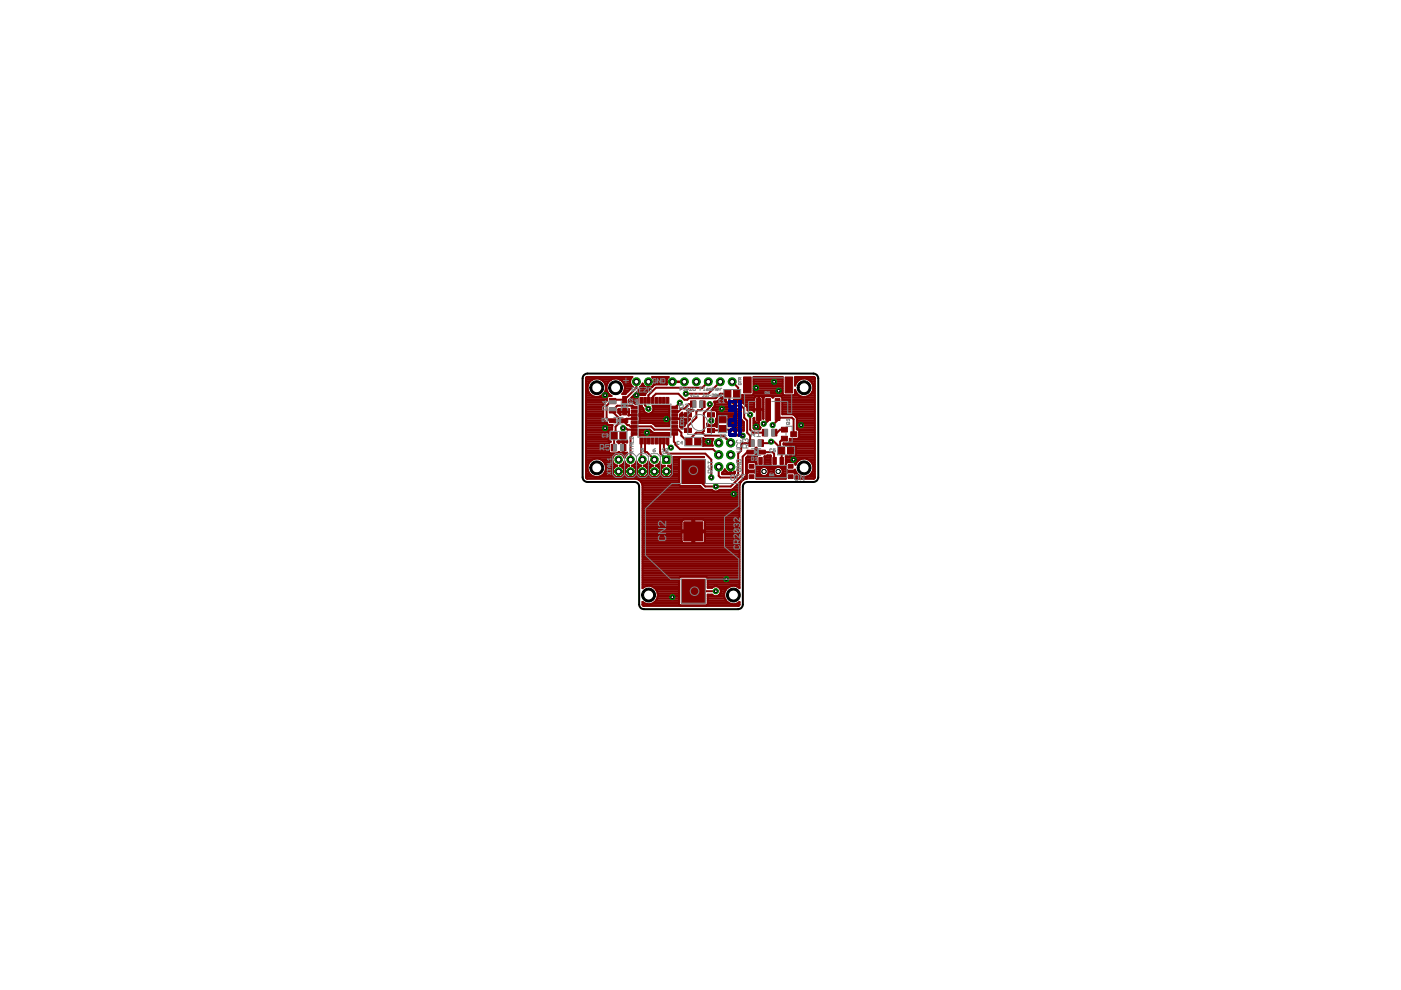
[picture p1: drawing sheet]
<svg xmlns="http://www.w3.org/2000/svg" width="297mm" height="210mm" viewBox="0 0 297 210" stroke-linecap="round" stroke-linejoin="round" font-family="sans-serif">
<g fill="#800000" stroke="#800000" stroke-width=".21">
<path d="M161.6 91h1.1v1.4h-1.1z"/>
<path d="M163.6 91h1.1v1.4h-1.1z"/>
<path d="M167.7 91.5h1.2v1.1h-1.2z"/>
<path d="M165.7 92.5h1.2v1h-1.2z"/>
<path d="M165.7 90.6h1.2v1h-1.2z"/>
<path d="M146.4 85h1.1v1.4h-1.1z"/>
<path d="M148.4 85h1.1v1.4h-1.1z"/>
<path d="M133.8 86.1h1.3v.6h-1.3z"/>
<path d="M133.8 86.9h1.3v.6h-1.3z"/>
<path d="M133.8 87.7h1.3v.6h-1.3z"/>
<path d="M133.8 88.5h1.3v.6h-1.3z"/>
<path d="M133.8 89.3h1.3v.6h-1.3z"/>
<path d="M133.8 90.1h1.3v.6h-1.3z"/>
<path d="M133.8 90.9h1.3v.6h-1.3z"/>
<path d="M133.8 91.7h1.3v.6h-1.3z"/>
<path d="M135.7 92.9h.5v1.2h-.5z"/>
<path d="M136.5 92.9h.5v1.2h-.5z"/>
<path d="M137.3 92.9h.5v1.2h-.5z"/>
<path d="M138.1 92.9h.5v1.2h-.5z"/>
<path d="M138.9 92.9h.5v1.2h-.5z"/>
<path d="M139.7 92.9h.5v1.2h-.5z"/>
<path d="M140.5 92.9h.5v1.2h-.5z"/>
<path d="M141.3 92.9h.5v1.2h-.5z"/>
<path d="M142.4 91.7h1.3v.6h-1.3z"/>
<path d="M142.4 90.9h1.3v.6h-1.3z"/>
<path d="M142.4 90.1h1.3v.6h-1.3z"/>
<path d="M142.4 89.3h1.3v.6h-1.3z"/>
<path d="M142.4 88.5h1.3v.6h-1.3z"/>
<path d="M142.4 87.7h1.3v.6h-1.3z"/>
<path d="M142.4 86.9h1.3v.6h-1.3z"/>
<path d="M142.4 86.1h1.3v.6h-1.3z"/>
<path d="M141.3 84.3h.5v1.2h-.5z"/>
<path d="M140.5 84.3h.5v1.2h-.5z"/>
<path d="M139.7 84.3h.5v1.2h-.5z"/>
<path d="M138.9 84.3h.5v1.2h-.5z"/>
<path d="M138.1 84.3h.5v1.2h-.5z"/>
<path d="M137.3 84.3h.5v1.2h-.5z"/>
<path d="M136.5 84.3h.5v1.2h-.5z"/>
<path d="M135.7 84.3h.5v1.2h-.5z"/>
<path d="M155.5 82.7h1.3v1.5h-1.3z"/>
<path d="M153.6 82.7h1.4v1.5h-1.4z"/>
<path d="M158.8 93.3h1.1v1.4h-1.1z"/>
<path d="M160.8 93.3h1.1v1.4h-1.1z"/>
<path d="M129.2 84.5h1.4v1.1h-1.4z"/>
<path d="M129.2 86.5h1.4v1.1h-1.4z"/>
<path d="M131.4 91.6h1.3v1.5h-1.3z"/>
<path d="M129.5 91.6h1.4v1.5h-1.4z"/>
<path d="M129.6 94.2h1.1v1.4h-1.1z"/>
<path d="M131.6 94.2h1.1v1.4h-1.1z"/>
<path d="M147.3 92.9h1.3v1.5h-1.3z"/>
<path d="M145.4 92.9h1.3v1.5h-1.3z"/>
<path d="M160.4 84.5h1v4.6h-1z"/>
<path d="M162.3 84.5h1.1v4.6h-1.1z"/>
<path d="M157.6 79.9h1.7v3.4h-1.7z"/>
<path d="M166.5 79.9h1.6v3.4h-1.6z"/>
<path d="M164.4 84.5h1v4.6h-1z"/>
<path d="M167 94.8h1.3v1.5h-1.3z"/>
<path d="M165.1 94.8h1.3v1.5h-1.3z"/>
<path d="M145 110.6h4v4.1h-4z"/>
<path d="M144.5 97.4h5v5.1h-5z"/>
<path d="M144.5 122.8h5v5.1h-5z"/>
<path d="M158.8 98.5h1.1v.8h-1.1z"/>
<path d="M158.8 100.7h1.1v.8h-1.1z"/>
<path d="M167.1 100.7h1v.8h-1z"/>
<path d="M167.1 98.5h1v.8h-1z"/>
<path d="M160.9 97h.7v1.5h-.7z"/>
<path d="M163.9 97h.7v1.5h-.7z"/>
<path d="M165.4 97h.7v1.5h-.7z"/>
<path d="M160.9 95.5h1.4v.8h-1.4z"/>
<path d="M158.4 95.5h1.3v.8h-1.3z"/>
<path d="M132 84.1h.8v1.3h-.8z"/>
<path d="M132 86.6h.8v1.4h-.8z"/>
<path d="M131.7 88.8h1.4v.8h-1.4z"/>
<path d="M129.2 88.8h1.4v.8h-1.4z"/>
<path d="M150 90.8h1.5v.9h-1.5z"/>
<path d="M150 87.5h1.5v.9h-1.5z"/>
<path d="M145.1 90.8h1.5v.9h-1.5z"/>
<path d="M145.1 87.5h1.5v.9h-1.5z"/>
<path d="M152.5 88.3h1.5v1.3h-1.5z"/>
<path d="M152.5 90.2h1.5v1.3h-1.5z"/>
</g>
<g fill="none" stroke="#800000" stroke-width=".42">
<path d="M124.2 91.7h4.8M124.2 94h4.9M124.2 88h3.7M124.2 80.9h.9M124.2 84.2h4.5M124.2 89.1h4M124.2 80.2l.3-.3h9.6a1.31 1.31 0 0 0 0 2.1l-1.5 1.6h-.7l.4-.6M124.2 93.6h5.3l-.4 .4M124.2 92.5h4.8M124.2 91h5.6M124.2 86.9h3.7M124.2 83.9h1.3"/>
<path d="M124.2 80.2l.1 21.1 .2 .2h19.5M124.2 97h5.7M124.2 94.4h4.9M124.2 97.7h1.1M124.2 100h.6M124.2 99.6h.4M124.2 99.2h.4M124.2 98.8h.4M124.2 98.5h.5M124.2 98.1h.7M124.2 97.3h1.7M124.2 96.6h5.9"/>
<path d="M124.2 96.2h6.4M124.2 95.8h4.9M124.2 95.5h4.9M124.2 95.1h4.9M124.2 94.7h4.9M124.2 93.2h4.8M124.2 92.9h4.8M124.2 92.1h4.8M124.2 91.4h4.9M124.2 90.6h5.6M124.2 90.2h5.6M124.2 89.9h4.6"/>
<path d="M124.2 89.5h4.3M124.2 88.7h3.7M124.2 88.4h3.7M124.2 87.6h3.7M124.2 87.2h3.7M124.2 86.5h3.7M124.2 86.1h3.7M124.2 85.7h3.8M124.2 85.4h4M124.2 85h4.4M124.2 84.6h4.5M124.2 83.5h.9"/>
<path d="M124.2 83.1h.6M124.2 82.8h.5M124.2 82.4h.4M124.2 82h.4M124.2 81.6h.5M124.2 81.3h.6M124.2 80.1h9.7M124.6 99.6l.3 .8M124.9 81v.1M124.9 83.4h.1M124.9 98h.1M124.9 98l-.3 .8v.8"/>
<path d="M124.9 81l-.3 .8v.8l.3 .8M124.9 83.4l.6 .5M125.5 83.9h.1M125.5 97.5h.1M125.5 97.5l-.6 .5M125.5 83.9l.8 .3M125.6 80.5h-1.4M126.3 84.2h.1M126.3 80.2h.1M126.3 97.2l.8 .1M126.3 97.2h.1M126.3 97.2l-.8 .3"/>
<path d="M126.3 80.2l.8 .1M126.3 80.2l-.8 .3-.6 .5M127.1 84.1h.1M127.1 80.3h.1M127.1 97.3l.7 .4M127.1 97.3h.1M127.1 80.3l.7 .4M127.1 84.1l-.8 .1M127.2 97.3h2.6M127.5 83.9h2M127.8 83.7h.1M127.8 97.7l.5 .7"/>
<path d="M127.8 80.7v.1M127.8 97.7h.1M127.8 97.7h2M127.8 80.7l.5 .7M127.8 83.7l-.7 .4M127.9 88.7l1.1 1.4h.9l-.1 1h-.5l-.3 .3v1.9l.3 .3M128 80.9h1.1M128 83.5h1.1M128.1 98.1h1.9M128.2 81.3h.6M128.2 83.1h.6M128.3 83h.1"/>
<path d="M128.3 98.4h.1M128.3 100h.1M128.3 98.4l.2 .8M128.3 100l-.5 .7M128.3 81.4l.2 .8M128.3 81.4h.1M128.3 83l-.5 .7M128.3 100h2.8M128.4 98.5h1.9M128.4 81.6h.3M128.4 82.8h.3M128.4 99.6h1.5"/>
<path d="M128.4 98.8h2.2M128.5 82.4h.1M128.5 82h.1M128.5 82.2h.1M128.5 99.2l-.2 .8M128.5 99.2h.1M128.5 82.2l-.2 .8M128.5 99.2h1.6M128.9 81v.1M128.9 83.4h.1M128.9 81l-.3 .8v.8l.3 .8M128.9 83.4l.6 .5"/>
<path d="M129.1 94v1.8M129.1 95.8l.3 .3h1.5l.3-.3M129.5 83.9h.1M129.5 80.5l-.6 .5M129.5 83.9l.2 .1h-.7l-.3 .3v.7l-.8 .9v2.8M129.6 80.5h-2.1M130.3 80.2h.1M130.3 80.2l.8 .1M130.3 80.2l-.8 .3M130.9 98.7h.1M131 93.6l.2-.1 .8 .1v-1.1h.2v1.1l.8-.1v.3l-.8-.1v1.1h-.1v-1.1l-.7 .1-.2 .2M131.1 86.9h.5"/>
<path d="M131.1 87.2h.5M131.1 80.3h.1M131.1 80.3l.7 .4M131.2 95.8h.1M131.2 94h.1M131.2 95.8l.2 .2 .7 .1v-1.1h.1v1.1l.8-.1v.3l-.6 .8a1.33 1.33 0 0 0-2.2-.6 1.33 1.33 0 0 0 .7 2.2M131.2 99.9h2.4v1.3a1.3 1.3 0 0 1-1.2-1.1 1.26 1.26 0 0 1-1.2 1.1zM131.2 100h2.4M131.2 87.6h.4M131.4 80.5h2.3M131.6 87.9h.1M131.6 87.9l-.5-.4 .1-.8h.4v1.3"/>
<path d="M131.6 87.3h1.7M131.6 96.2h1.4M131.7 98.8h1.4M131.8 80.7h.1M131.8 80.7l.5 .7M131.8 80.7v.1M132 80.9h1.6M132 98.5h.9M132 93.2h.2M132 92.9h.2M132 83.5h.7M132.1 94h.1"/>
<path d="M132.1 94.4h.1M132.1 95.8h.1M132.1 95.5h.1M132.1 95.1h.1M132.1 94.7h.1M132.1 92.4v2.5M132.1 90.8h.6l.4 .3 1.4 .1M132.1 99.2h.6M132.2 96.6h.5M132.2 81.3h1.4M132.2 83.1h.8M132.3 98.1h.2"/>
<path d="M132.3 81.4h.1M132.3 83h.1M132.3 81.4l.2 .8-.2 .8M132.3 99.6h.2M132.4 97h.1M132.4 82.8h1M132.4 81.6h1.4M132.4 99.9h.1M132.4 87.3h.1M132.5 82.4h1.3M132.5 82h1.6M133 93.6h-2.1l.3 .4"/>
<path d="M133.3 88h8.6M133.3 86.7l.1 1.4h-.2zM133.3 86.9h.1M133.3 87.6h.1M133.3 87.2h.1M133.3 85h1.9M133.4 98.7l-.5-.1-.5-.8-.5 .8-.5 .1a1.3 1.3 0 0 1 1 1.2M133.4 98.7v.1M133.4 98.7a1.29 1.29 0 0 0-1 1.2M133.5 84.6h1.7M133.7 99.9h2.5v1.3a1.3 1.3 0 0 1-1.3-1.1 1.26 1.26 0 0 1-1.2 1.1zM133.7 100h2.5"/>
<path d="M133.9 84.2h1.3M134 98.7l.4-.1 .5-.8 .6 .8 .4 .1a1.3 1.3 0 0 0-.9 1.2M134 98.7a1.29 1.29 0 0 1 .9 1.2M134 98.7v.1M134.2 98.8h1.5M134.3 83.9h1.1M134.4 85.4h.8M134.5 88.8h-1.7l-.4 .4v.3l.7 .6h.3l.3 .4 4.3-.1 .7 .7h5.1l.7 .6v.7l1.2 1.2h.3v-.3l1.6-1.6h1.3M134.5 88h.1M134.5 86.4l-.4-.4h-3.2l-1 1v.3l1.2 1.3v1.2l-.6 .7v.9l-.3 .3-.1 3.2M134.5 92l-.8 .7v4.8M134.5 98.5h.9"/>
<path d="M134.7 83.5h2.1M134.7 99.2h.5M134.8 98.1h.3M134.9 99.6h.1M134.9 80.9v1.3l-2.5 2.6h-2.3l-.2 .2h-.3l-1 1v2.6l.6 .6h.7M134.9 99.9h.1M135 83.1h2.2M135.4 82.8h2.1M135.6 89.6h-1.1M135.6 89.5h6.3M135.6 91.1h2.2l.8 .7h3.3v.6h-6.3zM135.6 91.7h2.8"/>
<path d="M135.6 89.1h6.3M135.6 86.9h.8M135.6 92.1h6.3M135.6 91.4h2.4M135.6 88.7h6.3M135.6 88.4h6.3M135.6 87.6h1.4M135.6 87.2h1M135.6 86.5h.7M135.6 86.1h.5M135.7 82.4h2.2M135.8 82h.9"/>
<path d="M136 93.5v3.7l.2 .3M136.1 81.6h.3M136.3 99.9h2.4v1.3a1.26 1.26 0 0 1-1.2-1.1 1.26 1.26 0 0 1-1.2 1.1zM136.3 100h2.4M136.4 81.6l-.2-.3-.5 .8v.3M136.4 86.9v-.3l-.4-.6h-.4v3.7h2.6l.8 .7h2.9v-1.3M136.4 86.9l.2 .3M136.5 98.7h.1M136.5 98.7l.4-.1 .6-.8 .5 .8 .5 .1M136.5 98.7a1.29 1.29 0 0 1 1 1.2M136.6 87.2a1.07 1.07 0 0 0 1.8 0M136.8 84.9v1l.7 .8"/>
<path d="M136.8 93.5v2.3l.4 .1 1.5 1.6M136.8 98.8h1.4M137 98.5h.9M137.2 99.2h.6M137.4 98.1h.2M137.4 99.6h.2M137.4 82h.1M137.4 81.6h.1M137.4 81.3h.1M137.5 99.9h.1M137.9 87.6h4M138.2 82h.1"/>
<path d="M138.4 87.2h3.5M138.4 86.1h3.5M138.5 98.7h.1M138.5 98.7l-.8 .6-.2 .6M138.5 80.1h3M138.5 89.9h3.4M138.5 86.9l-.1-.9h3.5v3.1M138.5 86.9l-.1 .3M138.5 86.9h3.4M138.5 86.5h3.4M138.6 81.6h.1M138.7 81.6l-1.8 1.8-.1 .4h-1.3l-.3 .3v1.5h-.5l-.5-.3h-.9v-.4l2.4-2.5"/>
<path d="M138.7 80.5h2.7M138.7 81.3l.1-.3h-1.4v1.2l-.6-.1-.4-.5M138.7 81.3l-.2 .5M138.7 81.3h2.6M138.8 80.9l-.2-.6-.3-.4h3.5l-.4 .6-.1 .4M138.8 99.9h2.4v1.3a1.22 1.22 0 0 1-1.2-1.1 1.31 1.31 0 0 1-1.2 1.1zM138.8 100h2.4M138.9 90.2h3M139 98.7h.1M139 98.7l.5-.1 .5-.7v.5l.3 .3h.7l-.8 .6-.2 .6M139 98.7a1.29 1.29 0 0 1 1 1.2M139.3 98.8h1.4"/>
<path d="M139.6 98.5h.4M139.8 99.2h.5M139.9 98.1h.1M140 93.5v2.7l1.3 1.3M140 99.6h.1M140 99.9h.1M140.8 93.5v1.8l.8 .9h7.9l1.3 1.3v3.7M141.3 81.3v-.3l1.2-.1h-5v1.3l.8-.3M141.3 81.3l.1 .2-2.7 .1M141.3 100h2.7M141.5 93.5v.7l.7 .7M141.8 98.8h2.2"/>
<path d="M141.9 88.8h2.2M142.3 99.2h1.7M142.5 99.6h1.5M142.6 98.5h1.4M142.6 80.9l2.5 .1zM142.6 97l6.7-.1h-6.7v1.5l-.3 .3h-.7a1.3 1.3 0 0 1 1 1.2h-1.3v1.3a1.26 1.26 0 0 0 1.3-1.2h-12.7a1.26 1.26 0 0 0 1.2 1.2v-1.3h-1.2a1.29 1.29 0 0 1 1-1.2M142.6 97.7h1.4M142.6 98.1h1.4M142.6 97.3h1.4M143 88.8h.1M143 92l-.1 .2v1.4l.3 .4v.3l.9 .9h7.1l1.2 1.2M144.1 88.7h.7"/>
<path d="M144.1 85.4l-1.1 1M144.2 89.1v-1.2l.5-.4v1l.1 .3 1.5 .1-1.2 1.3M144.2 89.1v1.4l.4 .4v-.3l.5-.4M144.2 89.1h1.9M144.2 90.2h.9M144.2 89.9h1.1M144.2 89.5h1.5M144.2 88.4h.5M144.4 90.6h.2M144.5 87.6h.2M144.7 87.9h1.2M145.7 87l.3-.3 .2 .2h.8l-.1 .2z"/>
<path d="M145.8 87v1.9M145.8 88.7h.1M145.8 88.4h.1M145.8 87.6h.1M145.8 87.2h.1M145.9 87v1.9M145.9 88h-1.7M145.9 86.9h.3M146.9 87.1v.1M147 85.7h-1l-.9 1h-.6l-.7 .6-.8-.1M148.1 93.5h1v-.6l.3 .2h1.8a1.28 1.28 0 0 0-.1 1.4h-2.1l.1-.8h-1zM148.1 93.6h2.9"/>
<path d="M148.9 91.7l.6 .7h3.9l1.5 1.5M148.9 85.7v1l-.3 .3h-.6l-.4 .3v1.3l-1.7 1.7v.9M149.1 94h1.9M149.1 94.4h2M149.1 93.2h2.1M149.9 90.2h.7M149.9 89.9h.1M150.2 80.9l-1.3 1.3h-9.8l-1.6 1.6 .1 1.1M150.5 85.7v.6l-1.3 1.3v3.8l-.3 .3M150.7 91.2h2.2l.3-.3 .2 .2h1.8l1.3 1.3h1M150.7 87.9l.1 1.3M151 86.9h6"/>
<path d="M151.1 90.2h.9M151.2 86.5l-.4 .5h.9l.3 .3v1.6h2.4v-.6l-.2-.3M151.2 86.5h4.1M151.5 86.1h3.5M151.5 85.4h2.7M151.6 85.7h3M151.6 89.9h.5M151.8 89.5h.2M151.9 88.7h.1M152 90.5h.1M152 87.2h5.1M152 88.6l-.2 .2a1.07 1.07 0 0 1-.5 1.3 1.07 1.07 0 0 1-1.4-.3v.5h1.8l.3 .2"/>
<path d="M152 88h.2M152 89.1l.1 .8-.1 .1v.5M152 88.4h.1M152 87.6h5.1M152.2 88l.9-.1v1.2h-1.2M152.2 88l-.2 .3M152.2 85h1.7M152.6 84.6h.7M152.7 80.9l-2.5 2.6h-4.8M153 84.2h.1v.3l.3 .3h.5l.1 .4 1.5 1.4 1.3 .1 .3 .3v1.7l.6 .8M153 84.2l-.8 .8-.8 .2a1.02 1.02 0 0 1-.2 1.3M153.1 88h.3"/>
<path d="M153.1 88.7h.3M153.1 88.4h.3M153.4 100h.6M153.6 99.6h.1M154.2 88l-.8-.1v1.2h3.9M154.3 88h2.8M154.3 83.5l.3 .3v1l1.3 1.2h1.2l.7 .7v1.9l.6 .6v2.5l.6 .7v1.3l.3 .3h-1.8l-.4 .3v1.2l-.6 .7v4.4l-.6 .6h-3.2l-.3-.3v-1.9M154.3 83.5h-1.6l-.9 .9h-5.8l-.3 .4h-.6l-1.3-1.3h-4.7l-.7 .6-.1 .8M154.3 83.5l-.3 .3M154.4 89.9h3.3M154.4 89.1l-.1 .8M154.4 89.5h3.3"/>
<path d="M154.4 88.7h2.7M154.4 88.4h2.7M154.5 90.2h3.2M154.9 100h.1M154.9 99.6h.1M154.9 99.2h.1M155.2 80.9l1.3 1.3v1l-.3 .3M155.8 90.6h1.9M155.8 100v.3l-.2 .2h-2.5v-.3l.6-.7 .5 .6 .6 .2M155.9 85h4M156.1 91h1.6M156.5 91.4h.6"/>
<path d="M157.2 84.6h2.7M157.4 84.2h2.6M157.4 83.9h12.1M157.4 85.4h2.5M157.7 89.5v1.8h-.5l-.5 .3-1.1-1.1-1.1-.1-.2-.5M157.9 85.7h2M158.2 97.7h2.2M158.2 100h2.8M158.2 99.6h.3M158.2 99.2h.1M158.2 98.8h.1M158.2 98.5h.1"/>
<path d="M158.2 98.1h.3M158.2 97.3h2.2M158.3 86.1h1.6M158.3 97h2.1M158.3 98.3l.3-.3h1.5l.3 .3v1.2l-.3 .3h-1.5l-.3-.3zM158.5 86.9h3.4M158.5 86.5v.5l.3-.1M158.5 86.5h1.4M159 95.9h-.6l-.9 .9v3.8l-2.6 2.5h-5.4l-.6-.6v-1.3l-1.3-1.2h-.6M159 87.9v3.2l.7 .6h2.5M159.3 86.9l.6 .4M159.8 80.9h6.1"/>
<path d="M159.8 89.1h.1M159.8 88.7v2.1l.2 .2h1.1l.2-.3a.98 .98 0 0 1-.4-1.2M159.8 80.5h6.1M159.8 90.6h1.4M159.8 90.2h1.1M159.8 89.9h1M159.8 89.5h.3M159.8 88.7h.1M159.8 83.5h6.1M159.8 83.1h6.1M159.8 82.8h6.1M159.8 82.4h6.1"/>
<path d="M159.8 82h6.1M159.8 81.6h6.1M159.8 81.3h6.1M159.8 80.1h6.1M159.9 87.2h.1M159.9 86.9v.4M160 84.2l.3-.1h.5v5.5l-.7-.1-.2-.3v-.6l-.1 .1M160 84.2l-.1 2.6h1.9l-.1-2.6M160.1 96.6h.4M160.1 95.1h.4M160.2 98.1h.2M160.2 96.2h.2"/>
<path d="M160.2 95.8h.2M160.2 95.5h.2M160.3 99.6h.8M160.4 99.2h1M160.4 98.8h.1M160.4 98.5h.1M160.5 96.6l-.1-.1v-1.3l.1-.1-.2-.2-.2 .2 .1 .1v1.3l-.3 .3h-1.4l-.3 .3-.1 3.9-2.8 2.8-2.8 .1a1.05 1.05 0 0 1-1.5 0h-1.6l-1-.9h-4.1l-.3-.3v-5.5l.3-.3M160.8 88h.1M160.8 84.2h.1M160.8 89.1h.1M160.8 89.5h.1M160.8 88.7h.1"/>
<path d="M160.8 88.4h.1M160.8 87.6h.1M160.8 87.2h.1M160.8 86.5h.1M160.8 86.1h.1M160.8 85.7h.1M160.8 85.4h.1M160.8 85h.1M160.8 84.6h.1M161.3 94h1.9l.3-.4h.6l1.6 1.6v2.5M161.6 95.9h2.2l.3 .3 .1 1.5M161.7 84.2h.2"/>
<path d="M161.7 84.2l-.3-.1h-.5v5.4M161.8 86.9l.1 1.9v-4.5l.3-.3h1.4l.3 .3 .2-.3h1.5l.3 .3v3.5h2.2l.6 .5 .3 .4M161.8 88h.1M161.8 88.7h.1M161.8 88.4h.1M161.8 87.6h.1M161.8 87.2h.1M161.8 86.5h.1M161.8 86.1h.1M161.8 85.7h.1M161.8 85.4h.1M161.8 85h.1"/>
<path d="M161.8 84.6h.1M161.9 98.8h1.6M162.1 97h1.3M162.1 97.7h1.3M162.1 98.5h1.3M162.1 98.1h1.3M162.1 97.3h1.3M162.6 99.2h1.8M162.6 96.6h.8M162.9 86.8v2.4l-.7 .6h-.3M162.9 99.6h1.2M163 100h1"/>
<path d="M163.8 84.2h.1M163.8 90.1l1.6-1.5h2.5l.4 .3v3.2M164.4 99.2l.6-.4 .2 .2a.99 .99 0 0 1 .7 1.4 .99 .99 0 0 1-1.5 .3 .99 .99 0 0 1 0-1.5zM164.9 86.8v2.3M165 98.8h.1M165.6 99.2h1M165.8 84.2h7M165.9 86.9h6.9M165.9 99.6h.8M165.9 87.6h6.9M165.9 87.2h6.9M165.9 86.5h6.9"/>
<path d="M165.9 86.1h6.9M165.9 85.7h6.9M165.9 85.4h6.9M165.9 85h6.9M165.9 84.6h6.9M165.9 100h2.8M166.3 93h-.3l-.6 .6v2.2l.3 .4M166.3 91.1h-.9l-.6 .6h-.6M166.3 91.1h.1M166.4 98.8h.2M166.6 97h6.2M166.6 97.7h2.6"/>
<path d="M166.6 98.5h.1M166.6 98.1h.2M166.6 97.3h3.3M166.6 94.4h.2M166.8 94.4h1.6l.3 .3M167.4 93.6h5.4M167.4 93v.7l-.2 .3M167.4 93l.1 .1M167.4 93.2h5.4M167.5 94.3v1.1h1.2v-.7M167.5 96.6h.2M167.5 96.2h.2"/>
<path d="M167.5 95.8h.2M167.5 95.1h.2M167.5 94.7h.2M167.7 94.3v2.5h.6l.4-.3v-.8h-1.2v1.1h-.9v1.9l-.3 .3h-2.6l-.3-.3v-2.1h-.7l-.2 .2h-.4v1.9l-.3 .3a.98 .98 0 0 0-.6 1.5 .98 .98 0 0 0 1.6 0 .98 .98 0 0 0-.6-1.5h-1.5l-.3-.3v-1.9l.1-.2M167.7 95.5h5.1M168.4 88h4.4M168.4 94.4h4.4M168.5 98.1h.3M168.6 99.6h.1M168.6 99.6l.3 .8M168.6 80.9h.5M168.6 83.5h.4"/>
<path d="M168.6 83.1h.2M168.6 82.8h.1M168.6 81.6h.1M168.6 81.3h.2M168.6 80.1h4.2M168.6 96.6h4.2M168.7 98.5h.1M168.7 96.2h4.1M168.7 95.8h4.1M168.7 95.1h4.1M168.7 94.7h4.1M168.7 88.4h4.1"/>
<path d="M168.9 83.4l-.3-.7v.8l-.3 .3h-2.1l-.3-.3v-3.6h-6.1v3.6l-.3 .3-2.1-.1v.8l-.3 .3h-1.5l.6 .5a1.91 1.91 0 0 1 2.3 1.2M168.9 81v.1M168.9 83.4h.1M168.9 83.4l.6 .5 .8 .3M169 88.7v2.3l.4 .3v1.5l-.3 .2h-1.7M169 89.1h3.8M169 91h3.8M169 90.6h3.8M169 90.2h3.8M169 89.9h3.8M169 89.5h3.8M169 88.7h3.8"/>
<path d="M169.3 92.9h3.5M169.4 91.7h3.4M169.4 92.5h3.4M169.4 92.1h3.4M169.4 91.4h3.4M169.5 97.5l-.6 .5-.2 .6v-.3l-.4-.3h-1.4l-.3 .3v1.2l.3 .3h1.4l.3-.2M169.5 97.5h.1M169.5 80.5h-.9M170.3 84.2h.1M170.3 80.2l.8 .1M170.3 80.2h.1M170.3 80.2l-.8 .3-.6 .5"/>
<path d="M170.3 97.2h.1M170.3 97.2l.8 .1M170.3 97.2l-.8 .3M171.1 84.1l-.8 .1M171.1 84.1h.1M171.1 80.3l.7 .4M171.1 80.3h.1M171.1 97.3h.1M171.1 97.3l.7 .4M171.2 97.3h1.6M171.4 80.5h1.4M171.5 83.9h1.3"/>
<path d="M171.8 83.7l-.7 .4M171.8 83.7h.1M171.8 80.7v.1M171.8 80.7l.5 .7M171.8 80.7h.1M171.8 97.7h1M171.8 97.7l.5 .7M171.9 80.9h.9M171.9 83.5h.9M172.1 98.1h.7M172.2 81.3h.6M172.2 83.1h.6"/>
<path d="M172.3 83l-.5 .7M172.3 81.4h.1M172.3 83h.1M172.3 98.4h.1M172.3 100h.1M172.3 81.4l.2 .8-.2 .8M172.3 98.4l.2 .8-.2 .8M172.3 100l-.5 .7M172.3 100h.5M172.3 98.5h.5M172.3 82.8h.5M172.3 81.6h.5"/>
<path d="M172.4 99.6h.4M172.4 98.8h.4M172.4 82.4h.4M172.4 82h.4M172.4 99.2h.4M172.8 94h-6.7v.3l.7 .1M172.8 80.2l-.1 21.1-.1 .2h-3.9v-1l-.4-.3h-1.4l-.3 .3v1h-6.2v-1l-.3-.3h-1.5l-.3 .3v1h-.7M172.8 80.2l-.3-.3h-3.9v1.9l.3-.8M124.2 100.4h.7M124.2 101.1h1.9M124.2 100.7h1.1M124.9 100.4h.1"/>
<path d="M124.9 100.4l.6 .5M125.5 100.9h.1M125.5 100.9l.8 .3M126.3 101.2h.1M127 101.1h3.6M127.8 100.7h2.3M127.8 100.7h.1M127.8 100.7l-.7 .4-.8 .1M128.1 100.4h1.8M131.1 100.4h.1M131.1 101.1h.1M131.1 100.7h.1"/>
<path d="M131.7 101.1h1.4M132.2 100.7h.5M132.4 100.4h.1M132.4 100v.1M133.6 100.4h.1M133.6 101.1h.1M133.6 100.7h.1M134.3 101.1h1.3M134.7 100.7h.5M134.9 101.5l.6 .2M134.9 100.4h.1M134.9 100v.1"/>
<path d="M135.5 101.7h.1M135.5 101.7l.5 .5M135.6 101.8h8.4M136 102.2h8M136 102.2l.2 .6v21.9l.3-.3M136 102.2h.1M136.1 102.6h7.9M136.2 100.4h.1M136.2 101.1h.1M136.2 100.7h.1M136.2 119.8h20.6M136.2 119.4h20.6"/>
<path d="M136.2 119.1h20.6M136.2 118.7h20.6M136.2 118.3h20.6M136.2 117.9h20.6M136.2 117.6h20.6M136.2 117.2h20.6M136.2 116.8h20.6M136.2 116.4h20.6M136.2 116.1h20.6M136.2 115.7h20.6M136.2 115.3h20.6M136.2 114.9h8.4"/>
<path d="M136.2 114.6h8.3M136.2 114.2h8.3M136.2 113.8h8.3M136.2 113.4h8.3M136.2 113.1h8.3M136.2 112.7h10.6M136.2 112.3h8.3M136.2 112h8.3M136.2 111.6h8.3M136.2 111.2h8.3M136.2 110.8h8.3M136.2 110.4h8.3"/>
<path d="M136.2 110.1h20.6M136.2 109.7h20.6M136.2 109.3h20.6M136.2 108.9h20.6M136.2 108.6h20.6M136.2 108.2h20.6M136.2 107.8h20.6M136.2 107.5h20.6M136.2 107.1h20.6M136.2 106.7h20.6M136.2 106.3h20.6M136.2 106h20.6"/>
<path d="M136.2 105.6h20.6M136.2 105.2h20.6M136.2 104.8h20.6M136.2 104.5h20.6M136.2 104.1h15M136.2 103.7h12.9M136.2 103.3h12.5M136.2 103h8M136.8 101.1h1.4M137.2 100.7h.5M137.4 100.4h.1M137.5 100v.1"/>
<path d="M138.7 100.4h.1M138.7 101.1h.1M138.7 100.7h.1M139.3 101.1h1.4M139.8 100.7h.5M140 100.4h.1M140 100v.1M141.2 100.4h.1M141.2 101.1h.1M141.2 100.7h.1M141.9 101.1h2.1M142.3 100.7h1.7"/>
<path d="M142.5 100.4h1.5M144.5 110.5l.4-.3h1.9v4.9h-2.1l-.2-.3v-1.9h5v1.9l-.3 .3h-2v-4.9h1.9l.4 .3M144.5 110.5v2h5v-2M146.8 114.9h.4M146.8 114.6h.4M146.8 114.2h.4M146.8 113.8h.4M146.8 113.4h.4M146.8 113.1h.4M146.8 112.3h.4M146.8 112h.4M146.8 111.6h.4"/>
<path d="M146.8 111.2h.4M146.8 110.8h.4M146.8 110.4h.4M147.2 112.7h9.6M149.4 114.9h7.4M149.5 110.4h7.3M149.5 114.6h7.3M149.5 114.2h7.3M149.5 113.8h7.3M149.5 113.4h7.3M149.5 113.1h7.3M149.5 112.3h7.3"/>
<path d="M149.5 112h7.3M149.5 111.6h7.3M149.5 111.2h7.3M149.5 110.8h7.3M152.3 104.1h4.5M153.1 100.4h2.7M154.9 100.3v-1.3l.1 1.3M155.4 103.7h1.4M155.7 103.3h1.1M155.8 100l-.8 .3M156.1 103h.7M156.5 102.6h.4"/>
<path d="M156.9 102.2h.2M157 102.2h.1M157 102.2l-.2 .6v21.9M157.2 101.8h.2M157.5 101.7h.1M157.5 101.7l-.5 .5M158 101.1h.3M158.2 101.5l-.7 .2M158.2 100.4h.3M158.2 100.7h.1M160.2 100.4h.9M160.4 101.1h6.2"/>
<path d="M160.4 100.7h1M162.6 100.7h1.8M162.9 100.4h1.2M165.6 100.7h1M165.9 100.4h.9M168.5 100.4h.4M168.7 101.1h1.4M168.7 100.7h.6M168.9 100.4h.1M168.9 100.4l.6 .5M169.5 100.9h.1M169.5 100.9l.8 .3"/>
<path d="M170.3 101.2h.1M170.9 101.1h1.9M171.7 100.7h1.1M171.8 100.7h.1M171.8 100.7l-.7 .4-.8 .1M172 100.4h.8M136.2 128h.8M136.2 127.6v.6l.3 .2M136.2 127.6l.3 .3M136.2 124.7h.1M136.2 124.3h.8M136.2 127.7h.1"/>
<path d="M136.2 123.9h7.8M136.2 123.5h7.8M136.2 123.2h7.8M136.2 122.8h7.8M136.2 122.4h7.9M136.2 122h20.6M136.2 121.7h20.6M136.2 121.3h20.6M136.2 120.9h20.6M136.2 120.5h20.6M136.2 120.2h20.6M136.4 128.4h20.2"/>
<path d="M136.5 124.4h.1M136.5 127.9h.1M136.5 127.9l.8 .2M137.3 124.2h.1M137.3 128.1h.1M137.3 124.2l.8 .1M137.3 124.2l-.8 .2M138.1 124.3h.1M138.1 128h5.9M138.1 128l-.8 .1M138.1 124.3l.7 .4M138.2 124.3h5.8"/>
<path d="M138.8 124.7h5.2M138.8 127.7h5.2M138.8 127.6l-.7 .4M138.8 124.7h.1M138.8 127.6v.1M138.8 124.7l.5 .6M139.1 127.3h4.9M139.1 125.1h4.9M139.3 125.3l.2 .9M139.3 125.3v.1M139.3 126.9h4.7M139.3 125.4h4.7"/>
<path d="M139.4 126.5h4.6M139.4 125.8h4.6M139.5 126.2l-.2 .8-.5 .6M139.5 126.2h4.5M147 125.3h4.8M149.9 122.4h6.9M150.1 128h4.9M150.1 126.2h1M150.1 124.3h4.9M150.1 127.7h4.2M150.1 127.3h3.8M150.1 126.9h3.6"/>
<path d="M150.1 126.5h3.5M150.1 123.9h6.7M150.1 123.5h6.7M150.1 123.2h6.7M150.1 122.8h6.7M151.6 124.3l-.6 .4h-.9v-2.1l-.3-.3h-5.5l-.3 .3v5.5l.3 .3h5.5l.3-.3v-2h.9a1.08 1.08 0 0 0 1.7-.2 1.08 1.08 0 0 0-.7-1.6M152.4 126.2h1.2M152.6 124.7h1.7M152.7 125.8h.9M152.8 125.1h1.1M152.8 125.4h.9M153.9 125h.1"/>
<path d="M153.9 127.3h.1M153.9 125l-.3 .8v.8l.3 .7M153.9 127.3l.6 .6M154.5 124.4h.1M154.5 124.4l-.6 .6M154.5 127.9h.1M154.5 127.9l.8 .2M155.3 124.2l.8 .1M155.3 124.2h.1M155.3 124.2l-.8 .2M155.3 128.1h.1M156.1 124.3l.7 .4"/>
<path d="M156.1 124.3h.1M156.1 128l-.8 .1M156.1 128h.7M156.1 124.3h.7M156.8 127.7h.1M156.8 127.7v.5l-.3 .2M156.8 127.7l-.7 .3M156.8 124.7h.1"/>
</g>
<circle cx="152.4" cy="93.9" r=".89" fill="#008000" stroke="#008000" stroke-width=".21"/>
<circle cx="152.4" cy="93.9" r=".51" fill="#fff" stroke="#000" stroke-width=".21"/>
<circle cx="152.4" cy="96.4" r=".89" fill="#008000" stroke="#008000" stroke-width=".21"/>
<circle cx="152.4" cy="96.4" r=".51" fill="#fff" stroke="#000" stroke-width=".21"/>
<circle cx="152.4" cy="99" r=".89" fill="#008000" stroke="#008000" stroke-width=".21"/>
<circle cx="152.4" cy="99" r=".51" fill="#fff" stroke="#000" stroke-width=".21"/>
<circle cx="154.9" cy="93.9" r=".89" fill="#008000" stroke="#008000" stroke-width=".21"/>
<circle cx="154.9" cy="93.9" r=".51" fill="#fff" stroke="#000" stroke-width=".21"/>
<circle cx="154.9" cy="96.4" r=".89" fill="#008000" stroke="#008000" stroke-width=".21"/>
<circle cx="154.9" cy="96.4" r=".51" fill="#fff" stroke="#000" stroke-width=".21"/>
<circle cx="154.9" cy="99" r=".89" fill="#008000" stroke="#008000" stroke-width=".21"/>
<circle cx="154.9" cy="99" r=".51" fill="#fff" stroke="#000" stroke-width=".21"/>
<circle cx="142.6" cy="80.9" r=".85" fill="#008000" stroke="#008000" stroke-width=".21"/>
<circle cx="142.6" cy="80.9" r=".51" fill="#fff" stroke="#000" stroke-width=".21"/>
<circle cx="145.1" cy="80.9" r=".85" fill="#008000" stroke="#008000" stroke-width=".21"/>
<circle cx="145.1" cy="80.9" r=".51" fill="#fff" stroke="#000" stroke-width=".21"/>
<circle cx="147.6" cy="80.9" r=".85" fill="#008000" stroke="#008000" stroke-width=".21"/>
<circle cx="147.6" cy="80.9" r=".51" fill="#fff" stroke="#000" stroke-width=".21"/>
<circle cx="150.2" cy="80.9" r=".85" fill="#008000" stroke="#008000" stroke-width=".21"/>
<circle cx="150.2" cy="80.9" r=".51" fill="#fff" stroke="#000" stroke-width=".21"/>
<circle cx="152.7" cy="80.9" r=".85" fill="#008000" stroke="#008000" stroke-width=".21"/>
<circle cx="152.7" cy="80.9" r=".51" fill="#fff" stroke="#000" stroke-width=".21"/>
<circle cx="155.2" cy="80.9" r=".85" fill="#008000" stroke="#008000" stroke-width=".21"/>
<circle cx="155.2" cy="80.9" r=".51" fill="#fff" stroke="#000" stroke-width=".21"/>
<circle cx="134.9" cy="80.9" r=".85" fill="#008000" stroke="#008000" stroke-width=".21"/>
<circle cx="134.9" cy="80.9" r=".51" fill="#fff" stroke="#000" stroke-width=".21"/>
<circle cx="137.5" cy="80.9" r=".85" fill="#008000" stroke="#008000" stroke-width=".21"/>
<circle cx="137.5" cy="80.9" r=".51" fill="#fff" stroke="#000" stroke-width=".21"/>
<path d="M140.5 96.6h1.6v1.7h-1.6z" fill="#008000" stroke="#008000" stroke-width=".21"/>
<circle cx="141.3" cy="97.5" r=".51" fill="#fff" stroke="#000" stroke-width=".21"/>
<circle cx="141.3" cy="100" r=".8" fill="#008000" stroke="#008000" stroke-width=".21"/>
<circle cx="141.3" cy="100" r=".51" fill="#fff" stroke="#000" stroke-width=".21"/>
<circle cx="138.7" cy="97.5" r=".8" fill="#008000" stroke="#008000" stroke-width=".21"/>
<circle cx="138.7" cy="97.5" r=".51" fill="#fff" stroke="#000" stroke-width=".21"/>
<circle cx="138.7" cy="100" r=".8" fill="#008000" stroke="#008000" stroke-width=".21"/>
<circle cx="138.7" cy="100" r=".51" fill="#fff" stroke="#000" stroke-width=".21"/>
<circle cx="136.2" cy="97.5" r=".8" fill="#008000" stroke="#008000" stroke-width=".21"/>
<circle cx="136.2" cy="97.5" r=".51" fill="#fff" stroke="#000" stroke-width=".21"/>
<circle cx="136.2" cy="100" r=".8" fill="#008000" stroke="#008000" stroke-width=".21"/>
<circle cx="136.2" cy="100" r=".51" fill="#fff" stroke="#000" stroke-width=".21"/>
<circle cx="133.7" cy="97.5" r=".8" fill="#008000" stroke="#008000" stroke-width=".21"/>
<circle cx="133.7" cy="97.5" r=".51" fill="#fff" stroke="#000" stroke-width=".21"/>
<circle cx="133.7" cy="100" r=".8" fill="#008000" stroke="#008000" stroke-width=".21"/>
<circle cx="133.7" cy="100" r=".51" fill="#fff" stroke="#000" stroke-width=".21"/>
<circle cx="131.1" cy="97.5" r=".8" fill="#008000" stroke="#008000" stroke-width=".21"/>
<circle cx="131.1" cy="97.5" r=".51" fill="#fff" stroke="#000" stroke-width=".21"/>
<circle cx="131.1" cy="100" r=".8" fill="#008000" stroke="#008000" stroke-width=".21"/>
<circle cx="131.1" cy="100" r=".51" fill="#fff" stroke="#000" stroke-width=".21"/>
<circle cx="150.5" cy="85.7" r=".55" fill="#008000" stroke="#008000" stroke-width=".21"/>
<circle cx="150.5" cy="85.7" r=".3" fill="#fff" stroke="#000" stroke-width=".21"/>
<circle cx="163.5" cy="93.6" r=".55" fill="#008000" stroke="#008000" stroke-width=".21"/>
<circle cx="163.5" cy="93.6" r=".3" fill="#fff" stroke="#000" stroke-width=".21"/>
<circle cx="153" cy="86.7" r=".55" fill="#008000" stroke="#008000" stroke-width=".21"/>
<circle cx="153" cy="86.7" r=".3" fill="#fff" stroke="#000" stroke-width=".21"/>
<circle cx="137.2" cy="91.7" r=".55" fill="#008000" stroke="#008000" stroke-width=".21"/>
<circle cx="137.2" cy="91.7" r=".3" fill="#fff" stroke="#000" stroke-width=".21"/>
<circle cx="160.3" cy="82.2" r=".55" fill="#008000" stroke="#008000" stroke-width=".21"/>
<circle cx="160.3" cy="82.2" r=".3" fill="#fff" stroke="#000" stroke-width=".21"/>
<circle cx="169.8" cy="90.1" r=".55" fill="#008000" stroke="#008000" stroke-width=".21"/>
<circle cx="169.8" cy="90.1" r=".3" fill="#fff" stroke="#000" stroke-width=".21"/>
<circle cx="150.2" cy="93.6" r=".55" fill="#008000" stroke="#008000" stroke-width=".21"/>
<circle cx="150.2" cy="93.6" r=".3" fill="#fff" stroke="#000" stroke-width=".21"/>
<circle cx="134.9" cy="83.8" r=".55" fill="#008000" stroke="#008000" stroke-width=".21"/>
<circle cx="134.9" cy="83.8" r=".3" fill="#fff" stroke="#000" stroke-width=".21"/>
<circle cx="165.1" cy="82.8" r=".55" fill="#008000" stroke="#008000" stroke-width=".21"/>
<circle cx="165.1" cy="82.8" r=".3" fill="#fff" stroke="#000" stroke-width=".21"/>
<circle cx="168.3" cy="97.5" r=".55" fill="#008000" stroke="#008000" stroke-width=".21"/>
<circle cx="168.3" cy="97.5" r=".3" fill="#fff" stroke="#000" stroke-width=".21"/>
<circle cx="160.3" cy="90.5" r=".55" fill="#008000" stroke="#008000" stroke-width=".21"/>
<circle cx="160.3" cy="90.5" r=".3" fill="#fff" stroke="#000" stroke-width=".21"/>
<circle cx="142.6" cy="126.6" r=".55" fill="#008000" stroke="#008000" stroke-width=".21"/>
<circle cx="142.6" cy="126.6" r=".3" fill="#fff" stroke="#000" stroke-width=".21"/>
<circle cx="154" cy="122.8" r=".55" fill="#008000" stroke="#008000" stroke-width=".21"/>
<circle cx="154" cy="122.8" r=".3" fill="#fff" stroke="#000" stroke-width=".21"/>
<circle cx="128.3" cy="83.8" r=".55" fill="#008000" stroke="#008000" stroke-width=".21"/>
<circle cx="128.3" cy="83.8" r=".3" fill="#fff" stroke="#000" stroke-width=".21"/>
<circle cx="128.3" cy="90.8" r=".55" fill="#008000" stroke="#008000" stroke-width=".21"/>
<circle cx="128.3" cy="90.8" r=".3" fill="#fff" stroke="#000" stroke-width=".21"/>
<circle cx="164.1" cy="80.9" r=".55" fill="#008000" stroke="#008000" stroke-width=".21"/>
<circle cx="164.1" cy="80.9" r=".3" fill="#fff" stroke="#000" stroke-width=".21"/>
<circle cx="155.6" cy="104.7" r=".55" fill="#008000" stroke="#008000" stroke-width=".21"/>
<circle cx="155.6" cy="104.7" r=".3" fill="#fff" stroke="#000" stroke-width=".21"/>
<circle cx="141.3" cy="88.9" r=".55" fill="#008000" stroke="#008000" stroke-width=".21"/>
<circle cx="141.3" cy="88.9" r=".3" fill="#fff" stroke="#000" stroke-width=".21"/>
<circle cx="150.8" cy="101.2" r=".55" fill="#008000" stroke="#008000" stroke-width=".21"/>
<circle cx="150.8" cy="101.2" r=".3" fill="#fff" stroke="#000" stroke-width=".21"/>
<circle cx="142.2" cy="94.9" r=".55" fill="#008000" stroke="#008000" stroke-width=".21"/>
<circle cx="142.2" cy="94.9" r=".3" fill="#fff" stroke="#000" stroke-width=".21"/>
<circle cx="145.4" cy="83.5" r=".55" fill="#008000" stroke="#008000" stroke-width=".21"/>
<circle cx="145.4" cy="83.5" r=".3" fill="#fff" stroke="#000" stroke-width=".21"/>
<circle cx="137.5" cy="86.7" r=".55" fill="#008000" stroke="#008000" stroke-width=".21"/>
<circle cx="137.5" cy="86.7" r=".3" fill="#fff" stroke="#000" stroke-width=".21"/>
<circle cx="144.1" cy="85.4" r=".55" fill="#008000" stroke="#008000" stroke-width=".21"/>
<circle cx="144.1" cy="85.4" r=".3" fill="#fff" stroke="#000" stroke-width=".21"/>
<circle cx="159" cy="87.9" r=".55" fill="#008000" stroke="#008000" stroke-width=".21"/>
<circle cx="159" cy="87.9" r=".3" fill="#fff" stroke="#000" stroke-width=".21"/>
<circle cx="151.8" cy="125.3" r=".55" fill="#008000" stroke="#008000" stroke-width=".21"/>
<circle cx="151.8" cy="125.3" r=".3" fill="#fff" stroke="#000" stroke-width=".21"/>
<circle cx="151.8" cy="103.1" r=".55" fill="#008000" stroke="#008000" stroke-width=".21"/>
<circle cx="151.8" cy="103.1" r=".3" fill="#fff" stroke="#000" stroke-width=".21"/>
<circle cx="157.5" cy="92.4" r=".55" fill="#008000" stroke="#008000" stroke-width=".21"/>
<circle cx="157.5" cy="92.4" r=".3" fill="#fff" stroke="#000" stroke-width=".21"/>
<circle cx="163.8" cy="90.1" r=".55" fill="#008000" stroke="#008000" stroke-width=".21"/>
<circle cx="163.8" cy="90.1" r=".3" fill="#fff" stroke="#000" stroke-width=".21"/>
<circle cx="132.1" cy="90.8" r=".55" fill="#008000" stroke="#008000" stroke-width=".21"/>
<circle cx="132.1" cy="90.8" r=".3" fill="#fff" stroke="#000" stroke-width=".21"/>
<circle cx="150.8" cy="89.2" r=".55" fill="#008000" stroke="#008000" stroke-width=".21"/>
<circle cx="150.8" cy="89.2" r=".3" fill="#fff" stroke="#000" stroke-width=".21"/>
<circle cx="161.9" cy="89.8" r=".55" fill="#008000" stroke="#008000" stroke-width=".21"/>
<circle cx="161.9" cy="89.8" r=".3" fill="#fff" stroke="#000" stroke-width=".21"/>
<g fill="none" stroke="#808080" stroke-width=".21">
<path d="M127.3 95h.5l.2-.2v-.4l-.2-.1h-.5v1.1M127.7 88.7l.4 .1-.1 .5h-.3zM127.7 95l.3 .4M128.1 92.1l-.1-.1-.3 .1 .1 .6 .3-.2M128.4 85v.7l-.6-.5h1.1M128.4 88.8l.3-.1v.3M128.4 92.1l.4-.1v.3M128.5 86.9v-.6l-.1-.2h-.4l-.2 .2v.6h1.1M128.6 89h.1M128.7 92.3h.1M128.7 89v.3l-.3-.1M128.8 92.3v.4l-.4-.2"/>
<path d="M128.8 99.6h.7M128.8 99.3v.5M128.9 86.1l-.4 .4M129.2 98.6v.5M129.2 94.3h-.8v.5l.4-.2 .4 .2v.4l-.2 .2h-.4l-.2-.2M129.3 91.5h3.6v1.8h-3.6zM129.5 98.6h-.5l-.2 .2 .2 .3h.5M129.5 97.8v.5h-.7M129.5 97.1v.5M129.5 97.3h-.7l.2 .3M130.1 89.9h2M130.1 88.5h2"/>
<path d="M130.8 88.8l.6 .4-.6 .4zM130.9 89l.3 .2-.3 .2zM130.9 89.3h.2M130.9 89.1h.2M131.7 85v2M132.2 80.7h1M132.4 86h.1M132.4 96.8l-.6-.6h-1.3l-.6 .6v3.8l.6 .6h1.3l.6-.6M132.4 96.8l.7-.6h1.2l.6 .6M132.4 96.8v3.8M132.4 85.8l.4 .6h-.8zM132.4 85.9l.2 .3h-.4z"/>
<path d="M132.7 80.2v1M133.1 85v2M133.5 85.4l.5-.1 .2 .4h-.7zM133.5 95.1h.8M133.5 95.7l.8 .4M133.5 94.9v.5M133.9 94.1v.5M134 82.8h.5l.2-.5-.7-.1v.9M134.2 84.5v.5l-.5-.5-.2 .1 .1 .4M134.3 94.1h-.5l-.3 .3 .3 .2h.5M134.3 95.7l-.8 .4M134.3 92.6v.5l-.5-.5-.3 .2 .2 .3"/>
<path d="M134.3 93.4v.5h-.8M134.6 84.7l.1 .4 .2-.1v-.3M134.9 96.8l.7-.6h1.2l.7 .6M134.9 96.8v3.8M135 82.2h.3M135 83.1h.3M135 85.1h.3M135 84.8l.1-.1v.4M135.1 82.2v.9M135.3 86l.3-.3h6.7v7h-7zM135.6 82.7h.3M136.2 82.2h-.6v.9h.6"/>
<path d="M136.4 95.1h-.5v.3h.5l-.1 .4-.4-.1M136.5 82.2h.7l-.7 .8v.1h.7M137.5 82.3l.1-.1 .5 .1v.7l-.2 .1-.4-.1zM137.5 96.8l.6-.6h1.3l.6 .6M137.5 96.8v3.8M138.5 95.4h.3l.2 .3-.4 .1zM139 95.1l-.5 .3M139.1 80.4l-.2-.1-.4 .1v.7l.1 .1 .5-.1v-.3h-.3M140 96.8l.7-.6h1.2l.7 .6v3.8l-.7 .6h-1.2l-.7-.6M140 96.8v3.8M140 80.3v.9l-.6-.9v.9M140.3 80.3h.5l.2 .1v.7l-.2 .1h-.5z"/>
<path d="M140.4 95.8h.5M140.4 95.3l.2-.2v.7M141.6 95.2l-.1 .6-.4-.1M141.6 95.2l-.4-.1-.1 .6M141.6 95.2l-.5 .5M144 93.7h-.4v.4h.4M144.1 86.5h.6l.1-.2v-.4l-.1-.2h-.6v1.2M144.2 82.6h.3l.2-.4-.5-.1v.7M144.2 89.7v.5h.7v-.5M144.3 89h.5l.1 .5h-.7zM144.5 97.5h5v5h7.1v4.8l-3 2.3v6.4l3 2.5v4.3h-7.1v5.1h-5v-5.1h-2.3l-5.4-5v-10l5.6-5.3h2.1zM144.5 86.5l.3 .4"/>
<path d="M144.6 90v.2M144.7 93.9h-.4l.3-.3v.6M144.9 82.3h.2v.5M144.9 82.8h.3M144.9 90.5v.5h-.7M144.9 88.2v.5M144.9 88.5h-.7l.3 .2M145.1 82v.1M145.2 92.7h3.6v1.8h-3.6zM145.2 85.9l.2-.2h.4l.2 .2v.2l-.8 .8h.8M145.4 82.6h.5l-.1-.3-.4 .1v.3l.4 .1M145.8 87.1h5v5h-5z"/>
<path d="M145.8 87.1l.8-.7 .4 .4-1.2 1.2M146.2 82.3h.5l-.5 .5h.5M146.4 83.7l.2 .4 .2-.4M147 83.7l.1-.2v.6M147 84.1h.3M147 82.3l.4 .1-.1 .4-.4-.1zM147.5 84l.1 .1zM147.8 84.1h.4M147.8 83.7l.2-.2v.6M148.4 82.4h.3M148.9 82.1h-.5v.7M149.1 83.5h.2"/>
<path d="M149.2 82.1h.1v.7M149.2 82.8h.2M149.2 83.5v.5h-.3M149.5 83.7l.1 .4h.2v-.4M149.8 82.3l.4 .1v.4h-.4l-.1-.1 .1-.1h.4M150 84.1h.2M150 83.5l.1 .6M150.1 97.8v.6M150.1 98.1h1M150.3 98.7l-.2 .1v.4l.2 .1 .3-.1 .2-.5 .3 .1v.4l-.2 .1M150.4 83.8h.4M150.9 82.3l-.5 .1 .4 .2v.2h-.4"/>
<path d="M151 83.6h.3l-.3 .5h.3M151.1 99.6l-.3 .3M151.2 82.4l.3-.1 .2 .5M151.2 82.1v.7M151.9 82.6h.5l-.1-.3-.4 .1v.3l.4 .1M151.9 83.6v.4h-.4M151.9 83.6h-.4v.4M151.9 83.6l-.4 .4M152.1 84.1h.4M152.1 83.7l.2-.2v.6M152.3 88.1h1.8v3.6h-1.8zM152.7 82.3v.5"/>
<path d="M152.7 83.8h.2l.1 .2-.3 .1zM152.9 84.8h-.5v.5h.5M153 82.3l-.3 .3M153 83.5l-.3 .3M153.1 92.3h-.4v.5h.4M153.2 85.4h.4M153.2 84.9l.2-.2v.7M153.5 82.6h3.5v1.8h-3.5zM153.5 92.3h.4l-.4 .6h.4M156.2 97.6l.1-.1h.7l.1 .1v.5h-.9zM156.2 98.4h.9l-.9 .6h.9M156.2 95.2h.6l.3 .3-.3 .3h-.6"/>
<path d="M156.3 99.3l-.1 .2 .1 .4h.7l.1-.4-.5-.2v.3M156.3 93.3l-.1 .2v.3l.1 .1h.7l.1-.1v-.3l-.1-.2M156.3 94.3l-.1 .1 .1 .5h.7l.1-.2v-.3l-.1-.1M156.6 80.6v.4M156.6 80.8h.5M156.7 81.2h.3l.1 .4h-.5zM156.9 80.4v-.2l-.2-.1-.1 .3h.5M157.1 80.1l-.2 .1M157.9 83.6v4h.8v-2.5h1.4M158 93.2l-.2-.2-.3 .2v.4l.1 .2M158 93.2l.2-.2 .4 .2v.4l-.2 .2M158 93.2v.2"/>
<path d="M158.2 95v-.6l-.2-.2h-.4l-.1 .2v.6h1.1M158.6 94.2l-.4 .4M159.3 92.2h.6l.2-.2v-.4l-.2-.2h-.6v1.2M159.3 96.6h2M159.3 95.2h2M159.4 96.9l.4 .1-.1 .6h-.3zM159.6 80.1h6.5M159.7 92.2l.4 .4M160 95.5l.6 .4-.6 .3zM160.1 97.2l.2-.3v.7M160.1 97.6h.4M160.1 95.7l.3 .2-.3 .2z"/>
<path d="M160.1 95.9h.2M160.1 95.8h.2M160.1 98.7h6.7v2.6h-6.7zM160.5 91.8l.3-.4v1.2M160.5 92.6h.7M162.5 83.1h-.3v.3h.3M162.8 83v.4l-.2-.4v.4M162.9 83.4h.3M162.9 83.2l.2-.2v.4M163.7 95.3h-.5v.4h.5M164.4 95.2h-.4v.3l.3-.1 .1 .3h-.4M164.9 94.6h3.6v1.8h-3.6z"/>
<path d="M166.6 90.4h1.4v.9M166.6 91.8v.5M166.8 89.6l.5-.1 .1 .4-.5 .1zM167.4 88.8v.4M167.4 89.5l-.2 .3M167.4 89h-.6l.2 .2M167.9 83.6v4h-.9v-2.5h-3.4M168 92.8v.9h-1.4M128.8 100.1l.7 .5M129.5 100.1l-.7 .5M132.4 100.6l.7 .6h1.2l.6-.6M134.9 100.6l.7 .6h1.2l.7-.6"/>
<path d="M137.5 100.6l.6 .6h1.3l.6-.6M139.6 112.1h1.5l-1.5 1h1.5M139.8 113.6l-.2 .3v.5l.2 .2h1.1l.2-.2v-.5l-.2-.3M141.1 110.5v1l-1-1h-.3l-.2 .3v.5l.2 .2M150.8 100.3v-.5l-.2-.2-.5 .2v.5h1M155.2 100.7h.4l.1 .2v.7l-.1 .2h-.4l-.2-.2v-.7zM155.8 115.6l-.2 .2v.4l.2 .2h.8l.2-.2v-.4l-.2-.2M155.8 112.1l-.2 .2v.4l.2 .2h.8M155.8 112.1h.8l.2 .2v.4l-.2 .2M155.8 112.1l.8 .8M156.1 101.2h.4M156.2 111.2l-.2-.2-.4 .2v.3l.2 .2"/>
<path d="M156.2 111.2l.2-.2 .4 .2v.3l-.2 .2M156.2 111.2v.2M156.4 115.3v-.6l-.2-.2h-.4l-.2 .2v.6h1.2M156.8 109.8v.8l-.8-.8-.4 .2v.4l.2 .2M156.8 113.3v.8l-.8-.8-.4 .2v.4l.2 .2M156.8 114.5l-.4 .4M156.9 100.7h-.8v1.1M157.3 101.2h.4M158.1 100.7h-.8v1.1M163.4 100.5h-.2l.2 .2-.1 .2-.1-.1M163.5 100.5v.4l.1-.2 .2 .2v-.4M163.9 100.9h.2"/>
<path d="M163.9 100.6l.1-.1v.4M168.7 100.7h.4l.2 .2v.7l-.2 .2h-.4l-.2-.2v-.7zM170.5 100.7v1.1l-.8-1.1v1.1"/>
<circle cx="147" cy="99.7" r=".91"/>
<circle cx="148.3" cy="89.6" r="1.71"/>
<circle cx="147.3" cy="125.3" r=".91"/>
</g>
<g fill="#808080" stroke="#808080" stroke-width=".21">
<path d="M163.6 91h.6v1.4h-.6z"/>
<path d="M162.1 91h.7v1.4h-.7z"/>
<path d="M148.4 85h.6v1.4h-.6z"/>
<path d="M146.9 85h.6v1.4h-.6z"/>
<path d="M160.7 93.3h.7v1.4h-.7z"/>
<path d="M159.3 93.3h.6v1.4h-.6z"/>
<path d="M129.2 86.4h1.4v.7h-1.4z"/>
<path d="M129.2 85h1.4v.6h-1.4z"/>
<path d="M131.6 94.2h.6v1.4h-.6z"/>
<path d="M130.1 94.2h.6v1.4h-.6z"/>
<path d="M160.6 95.4h.2v1h-.2z"/>
<path d="M131.9 85.6h1v.2h-1z"/>
<path d="M131.4 88.7h.2v1h-.2z"/>
</g>
<path d="M134.9 85.3h.3l.1 .3-.2 .2-.2-.1v-.2h.2h-.2z" fill-rule="evenodd" fill="#808080" stroke="#808080" stroke-width=".21"/>
<g fill="#000" stroke="#000" stroke-width=".21">
<path d="M125.5 81.2a1.47 1.47 0 0 1 2.3 .2 1.47 1.47 0 0 1-.9 2.2 1.47 1.47 0 0 1-1.8-1.4h.4a1.07 1.07 0 0 1 1.4-1 1.07 1.07 0 0 1 .3 1.8 1.07 1.07 0 0 1-1.7-.5v-.3h-.4z" fill-rule="evenodd"/>
<path d="M125.5 98.2a1.47 1.47 0 0 1 2.3 .2 1.47 1.47 0 0 1-.9 2.2 1.47 1.47 0 0 1-1.8-1.4h.4a1.07 1.07 0 0 1 1.5-1 1.07 1.07 0 0 1 .2 1.8 1.07 1.07 0 0 1-1.7-.5v-.3h-.4z" fill-rule="evenodd"/>
<path d="M129.5 81.2a1.47 1.47 0 0 1 2.3 .2 1.47 1.47 0 0 1-.9 2.2 1.47 1.47 0 0 1-1.8-1.4h.4a1.06 1.06 0 0 1 1.4-1 1.06 1.06 0 0 1 .3 1.8 1.06 1.06 0 0 1-1.7-.5v-.3h-.4l.1-.7z" fill-rule="evenodd"/>
<path d="M169.4 98.2a1.47 1.47 0 0 1 2.3 .2 1.47 1.47 0 0 1-.8 2.2 1.47 1.47 0 0 1-1.9-1.4h.4a1.07 1.07 0 0 1 1.6-.9 1.07 1.07 0 0 1 .1 1.8 1.07 1.07 0 0 1-1.7-.6v-.3h-.4z" fill-rule="evenodd"/>
<path d="M169.4 81.2a1.47 1.47 0 0 1 2.3 .2 1.47 1.47 0 0 1-.8 2.2 1.47 1.47 0 0 1-1.9-1.4h.4a1.07 1.07 0 0 1 1.6-.9 1.07 1.07 0 0 1 .1 1.8 1.07 1.07 0 0 1-1.7-.6v-.3h-.4l.2-.7z" fill-rule="evenodd"/>
<path d="M136.4 125.2a1.47 1.47 0 0 1 2.4 .2 1.47 1.47 0 0 1-.9 2.2 1.47 1.47 0 0 1-1.9-1.4h.4a1.07 1.07 0 0 1 1.5-1.1 1.07 1.07 0 0 1 .3 1.8 1.07 1.07 0 0 1-1.7-.5l-.1-.2h-.4z" fill-rule="evenodd"/>
<path d="M154.4 125.2a1.47 1.47 0 0 1 2.4 .2 1.47 1.47 0 0 1-.9 2.2 1.47 1.47 0 0 1-1.9-1.4h.4a1.06 1.06 0 0 1 1.5-1 1.06 1.06 0 0 1 .3 1.7 1.06 1.06 0 0 1-1.7-.5l-.1-.2h-.4z" fill-rule="evenodd"/>
</g>
<path d="M123.8 79.5l.7-.3h48l.5 .2 .3 .3 .2 .5v21l-.2 .5-.3 .3-.5 .2h-14l-.5 .1-.5 .6v25.3l-.1 .5-.4 .3-.5 .2h-20l-.5-.2-.3-.3-.2-.5v-25.3l-.3-.4-.4-.3h-10.3l-.5-.2-.3-.3-.2-.5v-21z" fill="none" stroke="#000" stroke-width=".42"/>
<circle cx="162" cy="100" r=".44" fill="none" stroke="#000" stroke-width=".21"/>
<circle cx="162" cy="100" r=".44" fill="#fff" stroke="#000" stroke-width=".21"/>
<circle cx="165" cy="100" r=".44" fill="none" stroke="#000" stroke-width=".21"/>
<circle cx="165" cy="100" r=".44" fill="#fff" stroke="#000" stroke-width=".21"/>
<g fill="none" stroke="#000080" stroke-width=".21">
<path d="M154.6 86.9v.3M154.6 85v1.4M154.6 88.9v1.4M154.6 91.4v.9M154.6 85v1.5M154.6 88.9v1.5M154.6 91.3v1.1M154.7 84.9v1.6M154.7 88.8v1.6M154.7 91.2v1.2M154.7 86.9v.3M154.8 91.1v1.3"/>
<path d="M154.8 84.9v1.6M154.8 86.9v.3M154.8 88.8v1.6M154.9 84.9v1.6M154.9 86.9v.3M154.9 88.8v1.6M154.9 91v1.4M154.9 88.8v.4M154.9 90v.4M154.9 92v.4M154.9 91v.6M155 84.9v.4"/>
<path d="M155 86.1v.4M155 86.9v.3M155 88.8v.4M155 90.1v.3M155 92v.4M155 90.9v.6M155 92.1v.3M155 90.9v.5M155.1 84.9v.4M155.1 86.1v.4M155.1 86.9v.3M155.1 88.8v.4"/>
<path d="M155.1 90.1v.3M155.1 92.1v.3M155.1 90.8v.6M155.2 90.8l-.1 .5M155.2 84.9v.4M155.2 86.1v.4M155.2 86.9v.3M155.2 88.8v.4M155.2 90.1v.3M155.2 92.1v.3M155.2 90.8v.5M155.2 90.8v.4"/>
<path d="M155.3 84.9v.4M155.3 86.1v.4M155.3 86.9v.3M155.3 88.8v.4M155.3 90.1v.3M155.3 92.1v.3M155.3 90.8v.4M155.4 84.9v.4M155.4 86.1v.4M155.4 86.9v.3M155.4 88.8v.4M155.4 90.1v.3"/>
<path d="M155.4 90.8v.4M155.4 92.1v.3M155.5 84.9v.4M155.5 86.1v.4M155.5 86.9v.3M155.5 88.8v.4M155.5 90.1v.3M155.5 90.8v.4M155.5 92.1v.3M155.5 88.1v.4M155.6 84.9v.4M155.6 86.1v.4"/>
<path d="M155.6 86.9v.3M155.6 88.1v.3M155.6 88.8v.4M155.6 90.1v.3M155.6 90.8v.4M155.6 92.1v.3M155.7 84.9v.4M155.7 86.1v.4M155.7 86.9v.3M155.7 88.1v.3M155.7 88.8v.4M155.7 90.1v.3"/>
<path d="M155.7 90.8v.4M155.7 92.1v.3M155.8 84.9v.4M155.8 86.9v.4M155.8 88.8v.4M155.8 90.8v.4M155.8 86.1v.4M155.8 88.1v.3M155.8 90v.4M155.8 92v.4M155.8 84.9v1.6M155.8 86.9v1.5"/>
<path d="M155.8 88.8v1.6M155.8 90.8v1.6M155.9 84.9v1.6M155.9 86.9v1.5M155.9 88.8v1.6M155.9 90.8v1.6M156 84.9v1.6M156 86.9v1.5M156 88.8v1.6M156 90.8v1.6M156 88.9v1.5M156.1 86.9l-.1 1.5"/>
<path d="M156.1 84.9v1.6M156.1 86.9v1.5M156.1 88.9v1.5M156.1 90.8v1.6M156.1 85v1.4M156.1 87v1.3M156.1 88.9v1.4M156.1 90.9v1.4M156.6 85.5v.1M156.6 88.6v.1M156.6 88.9v.1M156.6 90.8l.1 .1"/>
<path d="M156.6 91.1v.1M156.6 91.9v.5M156.6 84.9v.5M156.6 86.1v.4M156.6 88v.5M156.6 89.2v.4M156.6 90.2v.2M156.7 86.7v.4M156.7 87.4v.5M156.7 89.7v.2M156.7 91.4v.4M156.7 84.9v.5"/>
<path d="M156.7 85.5v.1M156.7 86.1v.4M156.7 88v.5M156.7 88.6v.1M156.7 88.9v.1M156.7 89.2v.4M156.7 90.2v.2M156.7 90.8v.1M156.7 91.1v.1M156.7 91.9v.5M156.7 88.6l.1 .2M156.7 90.8l.1 .1"/>
<path d="M156.8 86.6l-.1 .5M156.8 89.7v.3M156.8 90.2v.2M156.8 91.3l-.1 .5M156.8 84.9v.1M156.8 85.3v.1M156.8 85.5v.1M156.8 86.1h.1M156.8 86.4v.1M156.8 87v.1M156.8 87.4v.5M156.8 88v.5"/>
<path d="M156.8 88.6v.4M156.8 89.2v.4M156.8 90.8v.4M156.8 91.7v.1M156.8 92.1v.1M156.8 86.6v.2M156.8 90.1v.3M156.8 91.3v.2M156.8 86.6v.1M156.8 88.7v.3M156.8 91.3v.1M156.9 84.9v.1"/>
<path d="M156.9 85.3v.1M156.9 85.5v.1M156.9 85.8v.2M156.9 86.1h.1M156.9 86.4v.1M156.9 86.6v.1M156.9 87v.1M156.9 87.5v.4M156.9 88.1v.4M156.9 89.2v.4M156.9 89.7v.1M156.9 89.9v.1"/>
<path d="M156.9 90.1v.1M156.9 90.3v.1M156.9 91.3v.1M156.9 91.7v.1M156.9 92.1v.1M156.9 88.7v.3M156.9 90.9v.3M156.9 84.9l.1 .5M156.9 85.5l.1 .4M156.9 86.1l.1 .4M156.9 86.6l.1 .5M156.9 87.8v.1"/>
<path d="M156.9 88.9v.1M156.9 89.2l.1 .4M156.9 89.9v.3M156.9 91.1v.1M156.9 91.3l.1 .5M157 87.5l-.1 .2M157 88v.5M157 88.6l-.1 .2M157 90.8l-.1 .2M157 84.9v.5M157 85.5v.4M157 86.1v.4"/>
<path d="M157 87.8v.1M157 88.9v.1M157 89.2v.4M157 89.7v.1M157 90v.2M157 90.3v.1M157 91.1v.1M157 91.3v.5M157 92.1v.1M157 86.6v.5M157 87.5v.2M157 88.6v.2"/>
<path d="M157 90.8v.1M157 90v.1M157.1 85.5l-.1 .4M157.1 87.4l-.1 .2M157.1 88l-.1 .5M157.1 89.2l-.1 .4M157.1 90.8l-.1 .1M157.1 91.3l-.1 .5M157.1 88.6l-.1 .1M157.1 89.7v.2M157.1 90.3v.1M157.3 92.3v.4"/>
</g>
</svg>
